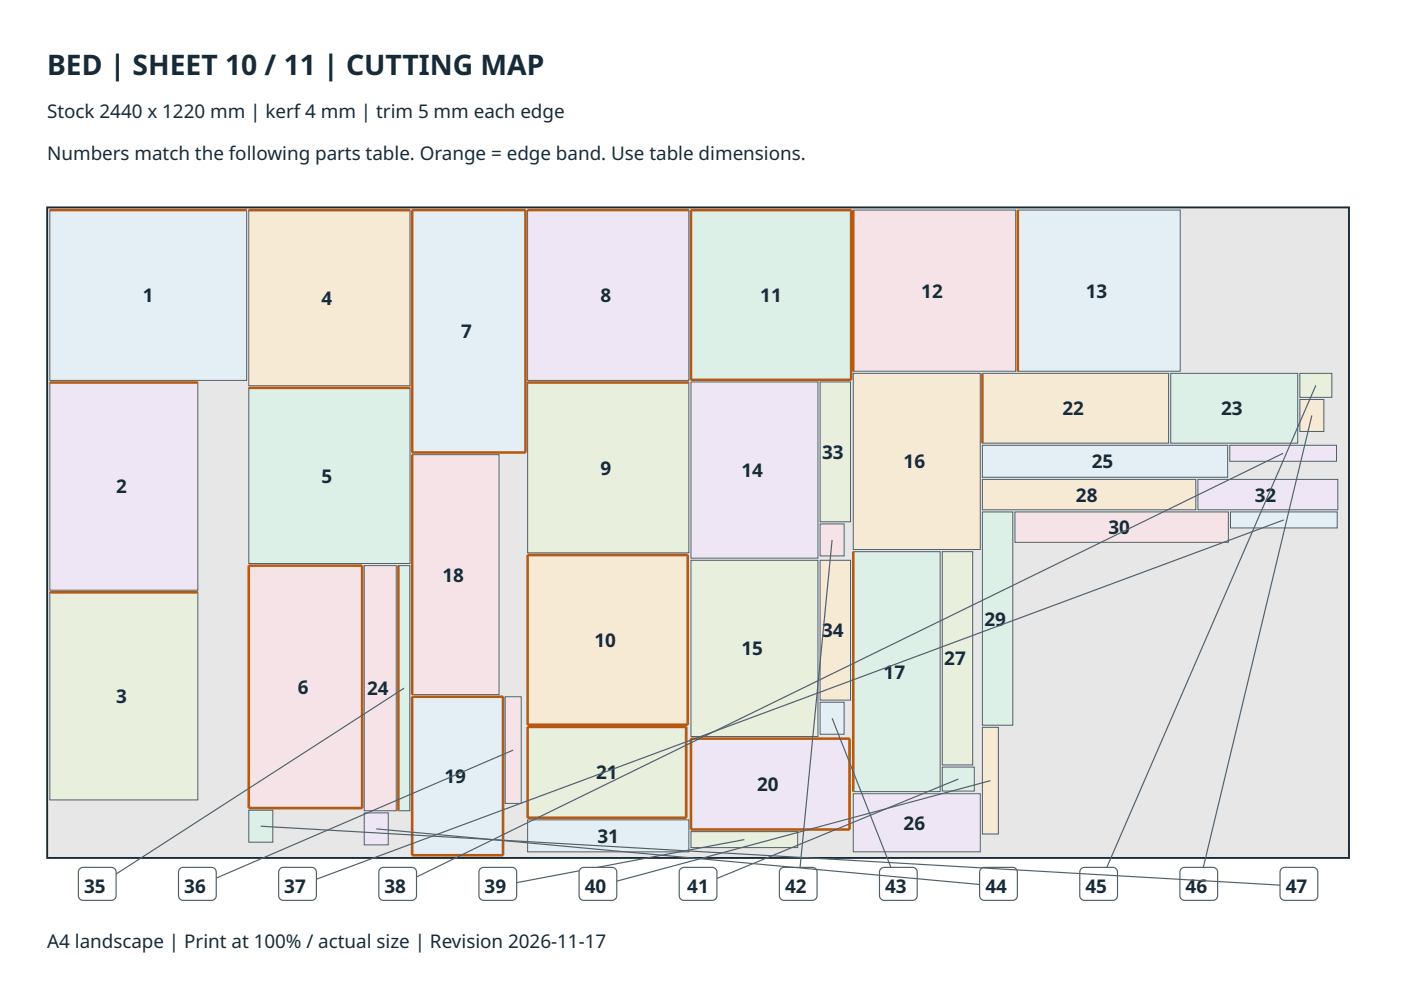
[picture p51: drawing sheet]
<svg xmlns="http://www.w3.org/2000/svg" width="297mm" height="210mm" viewBox="0 0 297 210" stroke-linecap="round" stroke-linejoin="round" font-family="sans-serif">
<defs><g id="words">
<text font-size="6" fill="#172a38" x="10" y="16">BED | SHEET 10 / 11 | CUTTING MAP</text>
<g font-size="4" fill="#172a38">
<text x="10" y="25">Stock 2440 x 1220 mm | kerf 4 mm | trim 5 mm each edge</text>
<text x="10" y="34">Numbers match the following parts table. Orange = edge band. Use table dimensions.</text>
<text x="30.3" y="64.1">1</text>
<text x="68.2" y="64.7">4</text>
<text x="127.3" y="64.1">8</text>
<text x="161.2" y="64">11</text>
<text x="195.3" y="63.1">12</text>
<text x="230.2" y="63.1">13</text>
<text x="97.8" y="71.7">7</text>
<text x="225.2" y="88">22</text>
<text x="258.9" y="88">23</text>
<text x="127.3" y="100.6">9</text>
<text x="157.2" y="101.2">14</text>
<text x="174.3" y="97.3">33</text>
<text x="191.6" y="99.3">16</text>
<text x="231.5" y="99.3">25</text>
<text x="24.6" y="104.6">2</text>
<text x="68.2" y="102.4">5</text>
<text x="228.1" y="106.4">28</text>
<text x="266" y="106.4">32</text>
<text x="235" y="113.3">30</text>
<text x="93.8" y="123.3">18</text>
<text x="126.1" y="137.2">10</text>
<text x="174.3" y="135.1">34</text>
<text x="208.7" y="132.6">29</text>
<text x="157.2" y="139">15</text>
<text x="187.3" y="143.9">17</text>
<text x="200.2" y="141.1">27</text>
<text x="24.6" y="149.1">3</text>
<text x="63.1" y="147.1">6</text>
<text x="77.8" y="147.4">24</text>
<text x="94.2" y="166">19</text>
<text x="126.4" y="165.2">21</text>
<text x="160.5" y="167.7">20</text>
<text x="126.7" y="178.7">31</text>
<text x="191.6" y="175.9">26</text>
<text x="17.8" y="189.4">35</text>
<text x="39.1" y="189.4">36</text>
<text x="60.3" y="189.4">37</text>
<text x="81.5" y="189.4">38</text>
<text x="102.8" y="189.4">39</text>
<text x="124" y="189.4">40</text>
<text x="145.7" y="189.4">41</text>
<text x="166.4" y="189.4">42</text>
<text x="187.7" y="189.4">43</text>
<text x="208.9" y="189.4">44</text>
<text x="230.1" y="189.4">45</text>
<text x="251.4" y="189.4">46</text>
<text x="272.6" y="189.4">47</text>
<text x="10" y="200.9">A4 landscape | Print at 100% / actual size | Revision 2026-11-17</text>
</g>
</g></defs>
<path d="M10 44h276v137.9h-276z" fill="#e7e7e7"/>
<path d="M10 44h276v137.9h-276z" fill="none" stroke="#172a38" stroke-width=".4"/>
<path d="M10.6 44.5h41.7v36.2h-41.7z" fill="#e4eff5"/>
<path d="M10.6 44.5h41.7v36.2h-41.7z" fill="none" stroke="#52606b" stroke-width=".21"/>
<path d="M10.6 44.5h41.7z" fill="#000" stroke="#b8590e" stroke-width=".55"/>
<path d="M10.6 81.1h31.3v44h-31.3z" fill="#eee6f5"/>
<path d="M10.6 81.1h31.3v44h-31.3z" fill="none" stroke="#52606b" stroke-width=".21"/>
<path d="M10.6 81.1h31.3z" fill="#000" stroke="#b8590e" stroke-width=".55"/>
<path d="M10.6 125.6h31.3v44h-31.3z" fill="#e8f0dd"/>
<path d="M10.6 125.6h31.3v44h-31.3z" fill="none" stroke="#52606b" stroke-width=".21"/>
<path d="M10.6 125.6h31.3z" fill="#000" stroke="#b8590e" stroke-width=".55"/>
<path d="M52.7 44.5h34.2v37.3h-34.2z" fill="#f7ead4"/>
<path d="M52.7 44.5h34.2v37.3h-34.2z" fill="none" stroke="#52606b" stroke-width=".21"/>
<path d="M52.7 44.5h34.2z" fill="#000" stroke="#b8590e" stroke-width=".55"/>
<path d="M52.7 82.2h34.2v37.3h-34.2z" fill="#dcf0e8"/>
<path d="M52.7 82.2h34.2v37.3h-34.2z" fill="none" stroke="#52606b" stroke-width=".21"/>
<path d="M52.7 82.2h34.2z" fill="#000" stroke="#b8590e" stroke-width=".55"/>
<path d="M52.7 119.9h24.1v51.4h-24.1z" fill="#f6e3e8"/>
<path d="M52.7 119.9h24.1v51.4h-24.1z" fill="none" stroke="#52606b" stroke-width=".21"/>
<path d="M52.7 119.9h24.1zM52.7 119.9v51.4zM76.8 119.9v51.4zM52.7 171.3h24.1z" fill="#000" stroke="#b8590e" stroke-width=".55"/>
<path d="M87.4 44.5h24v51.4h-24z" fill="#e4eff5"/>
<path d="M87.4 44.5h24v51.4h-24z" fill="none" stroke="#52606b" stroke-width=".21"/>
<path d="M87.4 44.5h24zM87.4 44.5v51.4zM111.4 44.5v51.4zM87.4 95.9h24z" fill="#000" stroke="#b8590e" stroke-width=".55"/>
<path d="M111.9 44.5h34.1v36.2h-34.1z" fill="#eee6f5"/>
<path d="M111.9 44.5h34.1v36.2h-34.1z" fill="none" stroke="#52606b" stroke-width=".21"/>
<path d="M111.9 44.5h34.1z" fill="#000" stroke="#b8590e" stroke-width=".55"/>
<path d="M111.9 81.1h34.1v36.1h-34.1z" fill="#e8f0dd"/>
<path d="M111.9 81.1h34.1v36.1h-34.1z" fill="none" stroke="#52606b" stroke-width=".21"/>
<path d="M111.9 81.1h34.1z" fill="#000" stroke="#b8590e" stroke-width=".55"/>
<path d="M111.9 117.7h33.9v36h-33.9z" fill="#f7ead4"/>
<path d="M111.9 117.7h33.9v36h-33.9z" fill="none" stroke="#52606b" stroke-width=".21"/>
<path d="M111.9 117.7h33.9zM111.9 117.7v36zM145.8 117.7v36zM111.9 153.7h33.9z" fill="#000" stroke="#b8590e" stroke-width=".55"/>
<path d="M146.5 44.5h34v36h-34z" fill="#dcf0e8"/>
<path d="M146.5 44.5h34v36h-34z" fill="none" stroke="#52606b" stroke-width=".21"/>
<path d="M146.5 44.5h34zM146.5 44.5v36zM180.5 44.5v36zM146.5 80.5h34z" fill="#000" stroke="#b8590e" stroke-width=".55"/>
<path d="M180.9 44.5h34.4v34.2h-34.4z" fill="#f6e3e8"/>
<path d="M180.9 44.5h34.4v34.2h-34.4z" fill="none" stroke="#52606b" stroke-width=".21"/>
<path d="M180.9 44.5v34.2z" fill="#000" stroke="#b8590e" stroke-width=".55"/>
<path d="M215.8 44.5h34.4v34.2h-34.4z" fill="#e4eff5"/>
<path d="M215.8 44.5h34.4v34.2h-34.4z" fill="none" stroke="#52606b" stroke-width=".21"/>
<path d="M215.8 44.5v34.2z" fill="#000" stroke="#b8590e" stroke-width=".55"/>
<path d="M146.5 81h26.9v37.3h-26.9z" fill="#eee6f5"/>
<path d="M146.5 81h26.9v37.3h-26.9z" fill="none" stroke="#52606b" stroke-width=".21"/>
<path d="M146.5 118.8h26.9v37.3h-26.9z" fill="#e8f0dd"/>
<path d="M146.5 118.8h26.9v37.3h-26.9z" fill="none" stroke="#52606b" stroke-width=".21"/>
<path d="M180.9 79.2h26.9v37.3h-26.9z" fill="#f7ead4"/>
<path d="M180.9 79.2h26.9v37.3h-26.9z" fill="none" stroke="#52606b" stroke-width=".21"/>
<path d="M180.9 117h18.4v50.8h-18.4z" fill="#dcf0e8"/>
<path d="M180.9 117h18.4v50.8h-18.4z" fill="none" stroke="#52606b" stroke-width=".21"/>
<path d="M180.9 117v50.8z" fill="#000" stroke="#b8590e" stroke-width=".55"/>
<path d="M87.4 96.4h18.4v50.9h-18.4z" fill="#f6e3e8"/>
<path d="M87.4 96.4h18.4v50.9h-18.4z" fill="none" stroke="#52606b" stroke-width=".21"/>
<path d="M87.4 96.4v50.9z" fill="#000" stroke="#b8590e" stroke-width=".55"/>
<path d="M87.4 147.7h19.3v33.6h-19.3z" fill="#e4eff5"/>
<path d="M87.4 147.7h19.3v33.6h-19.3z" fill="none" stroke="#52606b" stroke-width=".21"/>
<path d="M87.4 147.7h19.3zM87.4 147.7v33.6zM106.7 147.7v33.6zM87.4 181.3h19.3z" fill="#000" stroke="#b8590e" stroke-width=".55"/>
<path d="M146.5 156.6h33.6v19.3h-33.6z" fill="#eee6f5"/>
<path d="M146.5 156.6h33.6v19.3h-33.6z" fill="none" stroke="#52606b" stroke-width=".21"/>
<path d="M146.5 156.6h33.6zM146.5 156.6v19.3zM180.1 156.6v19.3zM146.5 175.9h33.6z" fill="#000" stroke="#b8590e" stroke-width=".55"/>
<path d="M111.9 154.1h33.6v19.3h-33.6z" fill="#e8f0dd"/>
<path d="M111.9 154.1h33.6v19.3h-33.6z" fill="none" stroke="#52606b" stroke-width=".21"/>
<path d="M111.9 154.1h33.6zM111.9 154.1v19.3zM145.5 154.1v19.3zM111.9 173.4h33.6z" fill="#000" stroke="#b8590e" stroke-width=".55"/>
<path d="M208.3 79.2h39.5v14.8h-39.5z" fill="#f7ead4"/>
<path d="M208.3 79.2h39.5v14.8h-39.5z" fill="none" stroke="#52606b" stroke-width=".21"/>
<path d="M208.3 79.2v14.8z" fill="#000" stroke="#b8590e" stroke-width=".55"/>
<path d="M248.2 79.2h26.9v14.8h-26.9z" fill="#dcf0e8"/>
<path d="M248.2 79.2h26.9v14.8h-26.9z" fill="none" stroke="#52606b" stroke-width=".21"/>
<path d="M77.2 119.9h6.8v52h-6.8z" fill="#f6e3e8"/>
<path d="M77.2 119.9h6.8v52h-6.8z" fill="none" stroke="#52606b" stroke-width=".21"/>
<path d="M208.3 94.4h52v6.8h-52z" fill="#e4eff5"/>
<path d="M208.3 94.4h52v6.8h-52z" fill="none" stroke="#52606b" stroke-width=".21"/>
<path d="M180.9 168.3h26.9v12.3h-26.9z" fill="#eee6f5"/>
<path d="M180.9 168.3h26.9v12.3h-26.9z" fill="none" stroke="#52606b" stroke-width=".21"/>
<path d="M199.8 117h6.4v45.2h-6.4z" fill="#e8f0dd"/>
<path d="M199.8 117h6.4v45.2h-6.4z" fill="none" stroke="#52606b" stroke-width=".21"/>
<path d="M208.3 101.6h45.2v6.5h-45.2z" fill="#f7ead4"/>
<path d="M208.3 101.6h45.2v6.5h-45.2z" fill="none" stroke="#52606b" stroke-width=".21"/>
<path d="M208.3 108.5h6.4v45.3h-6.4z" fill="#dcf0e8"/>
<path d="M208.3 108.5h6.4v45.3h-6.4z" fill="none" stroke="#52606b" stroke-width=".21"/>
<path d="M215.2 108.5h45.2v6.5h-45.2z" fill="#f6e3e8"/>
<path d="M215.2 108.5h45.2v6.5h-45.2z" fill="none" stroke="#52606b" stroke-width=".21"/>
<path d="M111.9 173.8h34.1v6.8h-34.1z" fill="#e4eff5"/>
<path d="M111.9 173.8h34.1v6.8h-34.1z" fill="none" stroke="#52606b" stroke-width=".21"/>
<path d="M254 101.6h29.6v6.5h-29.6z" fill="#eee6f5"/>
<path d="M254 101.6h29.6v6.5h-29.6z" fill="none" stroke="#52606b" stroke-width=".21"/>
<path d="M173.9 81h6.4v29.6h-6.4z" fill="#e8f0dd"/>
<path d="M173.9 81h6.4v29.6h-6.4z" fill="none" stroke="#52606b" stroke-width=".21"/>
<path d="M173.9 118.8h6.4v29.6h-6.4z" fill="#f7ead4"/>
<path d="M173.9 118.8h6.4v29.6h-6.4z" fill="none" stroke="#52606b" stroke-width=".21"/>
<path d="M84.5 119.9h2.4v52h-2.4z" fill="#dcf0e8"/>
<path d="M84.5 119.9h2.4v52h-2.4z" fill="none" stroke="#52606b" stroke-width=".21"/>
<path d="M84.5 119.9v52z" fill="#000" stroke="#b8590e" stroke-width=".55"/>
<path d="M107.1 147.7h3.4v22.6h-3.4z" fill="#f6e3e8"/>
<path d="M107.1 147.7h3.4v22.6h-3.4z" fill="none" stroke="#52606b" stroke-width=".21"/>
<path d="M260.9 108.5h22.6v3.4h-22.6z" fill="#e4eff5"/>
<path d="M260.9 108.5h22.6v3.4h-22.6z" fill="none" stroke="#52606b" stroke-width=".21"/>
<path d="M260.7 94.4h22.7v3.4h-22.7z" fill="#eee6f5"/>
<path d="M260.7 94.4h22.7v3.4h-22.7z" fill="none" stroke="#52606b" stroke-width=".21"/>
<path d="M146.5 176.3h22.6v3.4h-22.6z" fill="#e8f0dd"/>
<path d="M146.5 176.3h22.6v3.4h-22.6z" fill="none" stroke="#52606b" stroke-width=".21"/>
<path d="M208.3 154.2h3.4v22.6h-3.4z" fill="#f7ead4"/>
<path d="M208.3 154.2h3.4v22.6h-3.4z" fill="none" stroke="#52606b" stroke-width=".21"/>
<path d="M199.8 162.6h6.8v5.1h-6.8z" fill="#dcf0e8"/>
<path d="M199.8 162.6h6.8v5.1h-6.8z" fill="none" stroke="#52606b" stroke-width=".21"/>
<path d="M173.9 111.1h5.1v6.8h-5.1z" fill="#f6e3e8"/>
<path d="M173.9 111.1h5.1v6.8h-5.1z" fill="none" stroke="#52606b" stroke-width=".21"/>
<path d="M173.9 148.9h5.1v6.8h-5.1z" fill="#e4eff5"/>
<path d="M173.9 148.9h5.1v6.8h-5.1z" fill="none" stroke="#52606b" stroke-width=".21"/>
<path d="M77.2 172.4h5.1v6.7h-5.1z" fill="#eee6f5"/>
<path d="M77.2 172.4h5.1v6.7h-5.1z" fill="none" stroke="#52606b" stroke-width=".21"/>
<path d="M275.6 79.2h6.8v5h-6.8z" fill="#e8f0dd"/>
<path d="M275.6 79.2h6.8v5h-6.8z" fill="none" stroke="#52606b" stroke-width=".21"/>
<path d="M275.6 84.7h5.1v6.8h-5.1z" fill="#f7ead4"/>
<path d="M275.6 84.7h5.1v6.8h-5.1z" fill="none" stroke="#52606b" stroke-width=".21"/>
<path d="M52.7 171.8h5.1v6.8h-5.1z" fill="#dcf0e8"/>
<path d="M52.7 171.8h5.1v6.8h-5.1z" fill="none" stroke="#52606b" stroke-width=".21"/>
<path d="M85.7 145.9l-65.1 42" fill="none" stroke="#52606b" stroke-width=".25"/>
<path d="M16.9 184.2l.7-.3h6a1 1 0 0 1 1 1v5a1 1 0 0 1-1 1h-6a1 1 0 0 1-1-1v-5z" fill-rule="evenodd" fill="#fff"/>
<path d="M108.8 159l-67 28.9M16.9 184.2l.7-.3h6a1 1 0 0 1 1 1v5a1 1 0 0 1-1 1h-6a1 1 0 0 1-1-1v-5z" fill="none" stroke="#52606b" stroke-width=".25"/>
<path d="M38.1 184.2l.7-.3h6a1 1 0 0 1 1 1v5a1 1 0 0 1-1 1h-6a1 1 0 0 1-1-1v-5z" fill-rule="evenodd" fill="#fff"/>
<path d="M272.2 110.2l-209.1 77.7M38.1 184.2l.7-.3h6a1 1 0 0 1 1 1v5a1 1 0 0 1-1 1h-6a1 1 0 0 1-1-1v-5z" fill="none" stroke="#52606b" stroke-width=".25"/>
<path d="M59.4 184.2l.7-.3h6a1 1 0 0 1 1 1v5a1 1 0 0 1-1 1h-6a1 1 0 0 1-1-1v-5z" fill-rule="evenodd" fill="#fff"/>
<path d="M272.1 96.1l-187.8 91.8M59.4 184.2l.7-.3h6a1 1 0 0 1 1 1v5a1 1 0 0 1-1 1h-6a1 1 0 0 1-1-1v-5z" fill="none" stroke="#52606b" stroke-width=".25"/>
<path d="M80.6 184.2l.7-.3h6a1 1 0 0 1 1 1v5a1 1 0 0 1-1 1h-6a1 1 0 0 1-1-1v-5z" fill-rule="evenodd" fill="#fff"/>
<path d="M157.8 178l-52.3 9.9M80.6 184.2l.7-.3h6a1 1 0 0 1 1 1v5a1 1 0 0 1-1 1h-6a1 1 0 0 1-1-1v-5z" fill="none" stroke="#52606b" stroke-width=".25"/>
<path d="M101.8 184.2l.7-.3h6a1 1 0 0 1 1 1v5a1 1 0 0 1-1 1h-6a1 1 0 0 1-1-1v-5z" fill-rule="evenodd" fill="#fff"/>
<path d="M210 165.5l-83.2 22.4M101.8 184.2l.7-.3h6a1 1 0 0 1 1 1v5a1 1 0 0 1-1 1h-6a1 1 0 0 1-1-1v-5z" fill="none" stroke="#52606b" stroke-width=".25"/>
<path d="M123.1 184.2l.7-.3h6a1 1 0 0 1 1 1v5a1 1 0 0 1-1 1h-6a1 1 0 0 1-1-1v-5z" fill-rule="evenodd" fill="#fff"/>
<path d="M203.2 165.2l-55.2 22.7M123.1 184.2l.7-.3h6a1 1 0 0 1 1 1v5a1 1 0 0 1-1 1h-6a1 1 0 0 1-1-1v-5z" fill="none" stroke="#52606b" stroke-width=".25"/>
<path d="M144.3 184.2l.7-.3h6a1 1 0 0 1 1 1v5a1 1 0 0 1-1 1h-6a1 1 0 0 1-1-1v-5z" fill-rule="evenodd" fill="#fff"/>
<path d="M176.4 114.5l-7.2 73.4M144.3 184.2l.7-.3h6a1 1 0 0 1 1 1v5a1 1 0 0 1-1 1h-6a1 1 0 0 1-1-1v-5z" fill="none" stroke="#52606b" stroke-width=".25"/>
<path d="M165.5 184.2l.7-.3h6a1 1 0 0 1 1 1v5a1 1 0 0 1-1 1h-6a1 1 0 0 1-1-1v-5z" fill-rule="evenodd" fill="#fff"/>
<path d="M176.4 152.3l14.1 35.6M165.5 184.2l.7-.3h6a1 1 0 0 1 1 1v5a1 1 0 0 1-1 1h-6a1 1 0 0 1-1-1v-5z" fill="none" stroke="#52606b" stroke-width=".25"/>
<path d="M186.8 184.2l.7-.3h6a1 1 0 0 1 1 1v5a1 1 0 0 1-1 1h-6a1 1 0 0 1-1-1v-5z" fill-rule="evenodd" fill="#fff"/>
<path d="M79.8 175.7l131.9 12.2M186.8 184.2l.7-.3h6a1 1 0 0 1 1 1v5a1 1 0 0 1-1 1h-6a1 1 0 0 1-1-1v-5z" fill="none" stroke="#52606b" stroke-width=".25"/>
<path d="M208 184.2l.7-.3h6a1 1 0 0 1 1 1v5a1 1 0 0 1-1 1h-6a1 1 0 0 1-1-1v-5z" fill-rule="evenodd" fill="#fff"/>
<path d="M279 81.7l-46.1 106.2M208 184.2l.7-.3h6a1 1 0 0 1 1 1v5a1 1 0 0 1-1 1h-6a1 1 0 0 1-1-1v-5z" fill="none" stroke="#52606b" stroke-width=".25"/>
<path d="M229.2 184.2l.7-.3h6a1 1 0 0 1 1 1v5a1 1 0 0 1-1 1h-6a1 1 0 0 1-1-1v-5z" fill-rule="evenodd" fill="#fff"/>
<path d="M278.1 88.1l-23.9 99.8M229.2 184.2l.7-.3h6a1 1 0 0 1 1 1v5a1 1 0 0 1-1 1h-6a1 1 0 0 1-1-1v-5z" fill="none" stroke="#52606b" stroke-width=".25"/>
<path d="M250.5 184.2l.7-.3h6a1 1 0 0 1 1 1v5a1 1 0 0 1-1 1h-6a1 1 0 0 1-1-1v-5z" fill-rule="evenodd" fill="#fff"/>
<path d="M55.3 175.2l220.1 12.7M250.5 184.2l.7-.3h6a1 1 0 0 1 1 1v5a1 1 0 0 1-1 1h-6a1 1 0 0 1-1-1v-5z" fill="none" stroke="#52606b" stroke-width=".25"/>
<path d="M271.7 184.2l.7-.3h6a1 1 0 0 1 1 1v5a1 1 0 0 1-1 1h-6a1 1 0 0 1-1-1v-5z" fill-rule="evenodd" fill="#fff"/>
<path d="M271.7 184.2l.7-.3h6a1 1 0 0 1 1 1v5a1 1 0 0 1-1 1h-6a1 1 0 0 1-1-1v-5z" fill="none" stroke="#52606b" stroke-width=".25"/>
<use href="#words"/>
</svg>
